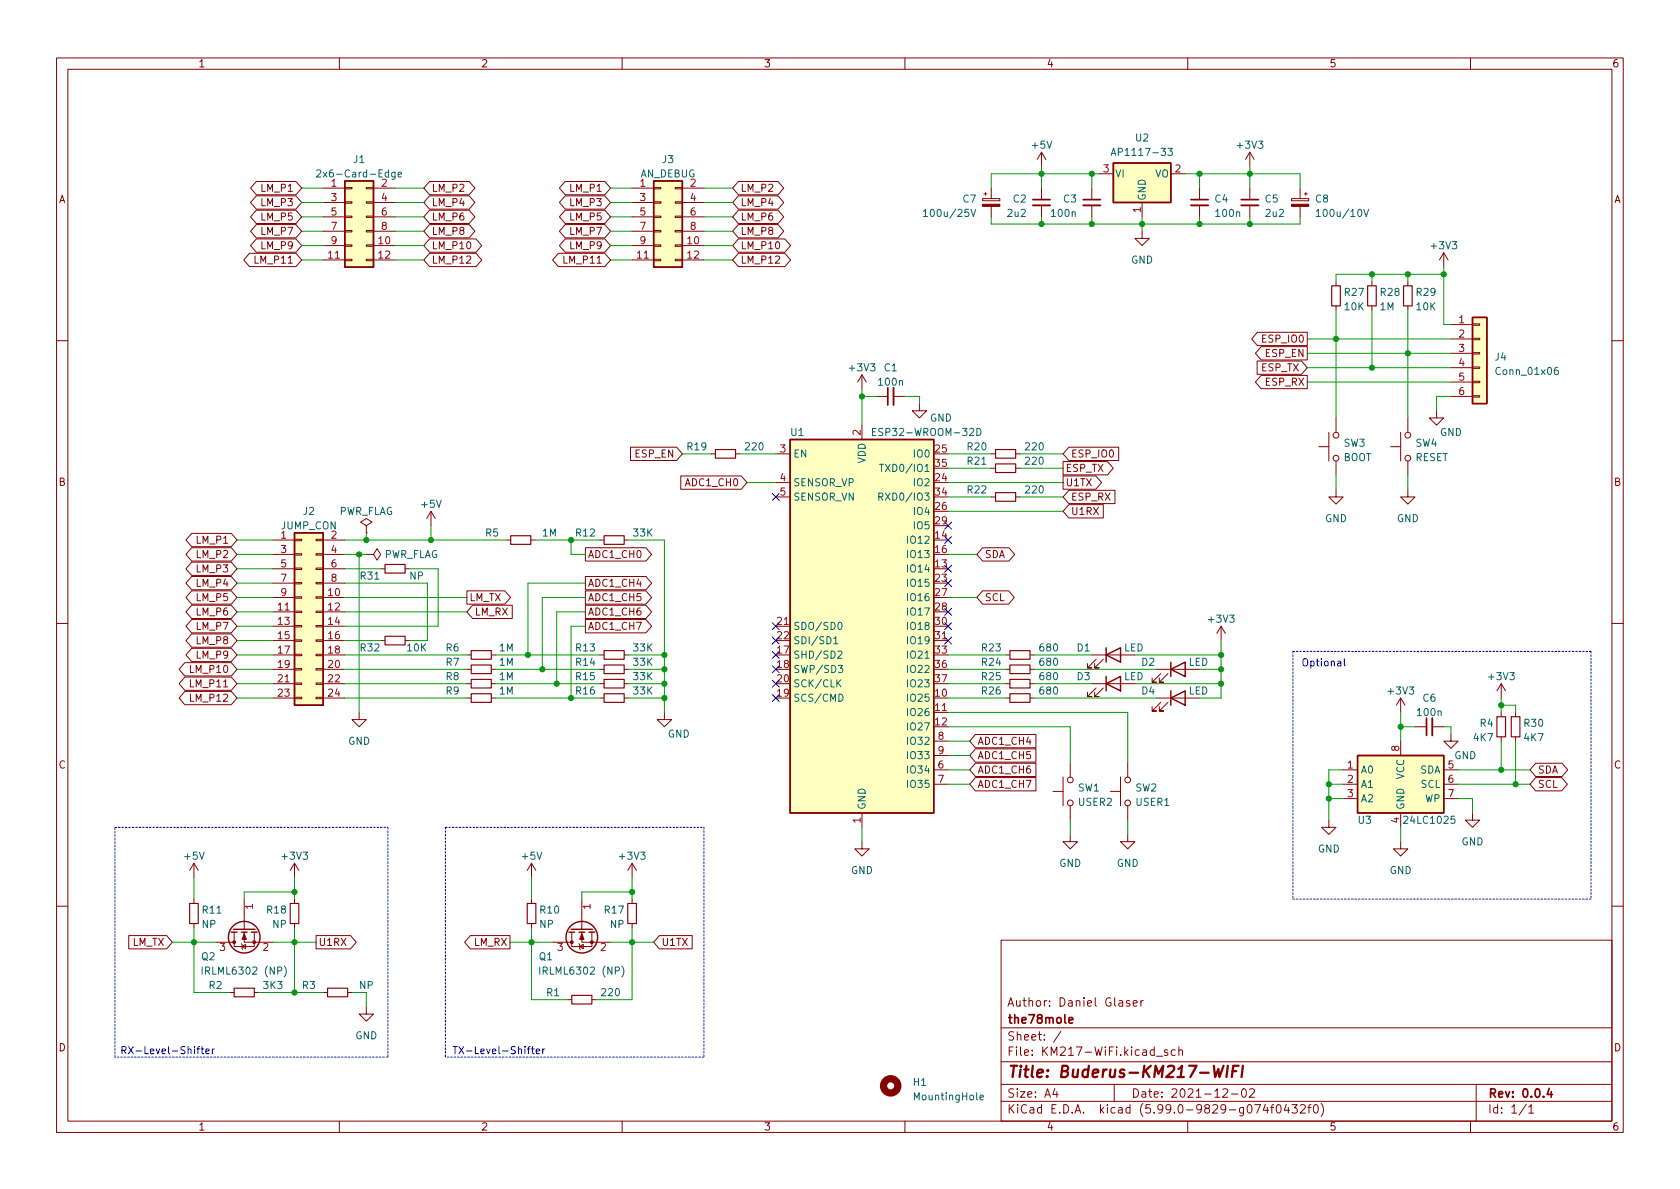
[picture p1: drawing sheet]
<svg xmlns="http://www.w3.org/2000/svg" width="297mm" height="210mm" viewBox="0 0 297 210" stroke-linecap="round" stroke-linejoin="round" font-family="sans-serif">
<defs><g id="words">
<text font-size="2.8" fill="#840000" x="178" y="190.6">Title: Buderus-KM217-WIFI</text>
<g font-size="2.1" fill="#840000">
<text x="178" y="178">Author: Daniel Glaser</text>
<text x="178" y="184">Sheet: /</text>
<text x="178" y="181">the78mole</text>
<text x="178" y="186.7">File: KM217-WiFi.kicad_sch</text>
<text x="178" y="196.9">KiCad E.D.A. kicad (5.99.0-9829-g074f0432f0)</text>
<text x="178" y="194.1">Size: A4</text>
<text x="200" y="194.1">Date: 2021-12-02</text>
<text x="263" y="194.1">Rev: 0.0.4</text>
<text x="263" y="196.9">Id: 1/1</text>
</g>
<g font-size="1.8" fill="#840000">
<text x="35" y="11.9">1</text>
<text x="85" y="11.9">2</text>
<text x="135" y="11.9">3</text>
<text x="185" y="11.9">4</text>
<text x="235" y="11.9">5</text>
<text x="285" y="11.9">6</text>
<text x="10.3" y="35.9">A</text>
<text x="46.3" y="33.9">LM_P1</text>
<text x="76.3" y="33.9">LM_P2</text>
<text x="100.9" y="33.9">LM_P1</text>
<text x="130.9" y="33.9">LM_P2</text>
<text x="285.3" y="35.9">A</text>
<text x="46.3" y="36.4">LM_P3</text>
<text x="46.3" y="39">LM_P5</text>
<text x="46.3" y="41.5">LM_P7</text>
<text x="76.3" y="41.5">LM_P8</text>
<text x="76.3" y="39">LM_P6</text>
<text x="76.3" y="36.4">LM_P4</text>
<text x="100.9" y="39">LM_P5</text>
<text x="100.9" y="41.5">LM_P7</text>
<text x="100.9" y="36.4">LM_P3</text>
<text x="130.9" y="41.5">LM_P8</text>
<text x="130.9" y="39">LM_P6</text>
<text x="130.9" y="36.4">LM_P4</text>
<text x="45.3" y="46.6">LM_P11</text>
<text x="46.3" y="44.1">LM_P9</text>
<text x="76.3" y="46.6">LM_P12</text>
<text x="76.3" y="44.1">LM_P10</text>
<text x="99.9" y="46.6">LM_P11</text>
<text x="100.9" y="44.1">LM_P9</text>
<text x="130.9" y="46.6">LM_P12</text>
<text x="130.9" y="44.1">LM_P10</text>
<text x="223" y="65.7">ESP_TX</text>
<text x="223.4" y="60.6">ESP_IO0</text>
<text x="223.8" y="63.1">ESP_EN</text>
<text x="223.8" y="68.2">ESP_RX</text>
<text x="112.3" y="80.9">ESP_EN</text>
<text x="188.3" y="83.4">ESP_TX</text>
<text x="189.3" y="80.9">ESP_IO0</text>
<text x="10.3" y="85.9">B</text>
<text x="121.4" y="86">ADC1_CH0</text>
<text x="188.3" y="86">U1TX</text>
<text x="189.3" y="88.5">ESP_RX</text>
<text x="285.3" y="85.9">B</text>
<text x="189.3" y="91.1">U1RX</text>
<text x="34.9" y="96.1">LM_P1</text>
<text x="34.9" y="98.7">LM_P2</text>
<text x="34.9" y="101.2">LM_P3</text>
<text x="103.9" y="98.7">ADC1_CH0</text>
<text x="174.1" y="98.7">SDA</text>
<text x="34.9" y="103.8">LM_P4</text>
<text x="34.9" y="106.3">LM_P5</text>
<text x="82.9" y="106.3">LM_TX</text>
<text x="103.9" y="106.3">ADC1_CH5</text>
<text x="103.9" y="103.8">ADC1_CH4</text>
<text x="174.1" y="106.3">SCL</text>
<text x="34.9" y="111.4">LM_P7</text>
<text x="34.9" y="113.9">LM_P8</text>
<text x="34.9" y="108.8">LM_P6</text>
<text x="83.9" y="108.8">LM_RX</text>
<text x="103.9" y="108.8">ADC1_CH6</text>
<text x="103.9" y="111.4">ADC1_CH7</text>
<text x="33.9" y="119">LM_P10</text>
<text x="34.9" y="116.5">LM_P9</text>
<text x="33.9" y="121.5">LM_P11</text>
<text x="33.9" y="124.1">LM_P12</text>
<text x="172.8" y="131.7">ADC1_CH4</text>
<text x="10.3" y="135.9">C</text>
<text x="172.8" y="136.8">ADC1_CH6</text>
<text x="172.8" y="134.2">ADC1_CH5</text>
<text x="271.8" y="136.8">SDA</text>
<text x="285.3" y="135.9">C</text>
<text x="172.8" y="139.3">ADC1_CH7</text>
<text x="271.8" y="139.3">SCL</text>
<text x="23.3" y="167.3">LM_TX</text>
<text x="56.3" y="167.3">U1RX</text>
<text x="83.8" y="167.3">LM_RX</text>
<text x="116.9" y="167.3">U1TX</text>
<text x="10.3" y="185.9">D</text>
<text x="285.3" y="185.9">D</text>
<text x="35" y="199.9">1</text>
<text x="85" y="199.9">2</text>
<text x="135" y="199.9">3</text>
<text x="185" y="199.9">4</text>
<text x="235" y="199.9">5</text>
<text x="285" y="199.9">6</text>
</g>
<g font-size="1.8" fill="#006464">
<text x="62.5" y="28.8">J1</text>
<text x="117.1" y="28.8">J3</text>
<text x="182.6" y="26.3">+5V</text>
<text x="197.5" y="27.6">AP1117-33</text>
<text x="200.8" y="25">U2</text>
<text x="218.9" y="26.3">+3V3</text>
<text x="57.3" y="31.4">2x6-Card-Edge</text>
<text x="113.1" y="31.4">AN_DEBUG</text>
<text x="170.3" y="35.8">C7</text>
<text x="179.2" y="35.8">C2</text>
<text x="188.1" y="35.8">C3</text>
<text x="197.1" y="31.4">VI</text>
<text x="202.6" y="35.6" transform="rotate(-90 202.6 35.6)">GND</text>
<text x="204.2" y="31.4">VO</text>
<text x="214.8" y="35.8">C4</text>
<text x="223.7" y="35.8">C5</text>
<text x="232.6" y="35.8">C8</text>
<text x="164" y="38.3">100u/25V</text>
<text x="178.2" y="38.3">2u2</text>
<text x="186" y="38.3">100n</text>
<text x="215.1" y="38.3">100n</text>
<text x="223.9" y="38.3">2u2</text>
<text x="233.5" y="38.3">100u/10V</text>
<text x="200" y="46.6">GND</text>
<text x="253.2" y="44.1">+3V3</text>
<text x="237.8" y="52.3">R27</text>
<text x="244.1" y="52.3">R28</text>
<text x="250.5" y="52.3">R29</text>
<text x="237.8" y="54.9">10K</text>
<text x="244" y="54.9">1M</text>
<text x="250.5" y="54.9">10K</text>
<text x="150.3" y="65.7">+3V3</text>
<text x="156.3" y="65.7">C1</text>
<text x="264.3" y="63.7">J4</text>
<text x="155.5" y="68.2">100n</text>
<text x="264.8" y="66.3">Conn_01x06</text>
<text x="139.8" y="77.1">U1</text>
<text x="155.3" y="77.1">ESP32-WROOM-32D</text>
<text x="164.4" y="74.5">GND</text>
<text x="254.6" y="77.1">GND</text>
<text x="121.6" y="79.6">R19</text>
<text x="131.9" y="79.6">220</text>
<text x="140.2" y="80.9">EN</text>
<text x="153" y="82" transform="rotate(-90 153 82)">VDD</text>
<text x="156.7" y="83.4">TXD0/IO1</text>
<text x="161.7" y="80.9">IO0</text>
<text x="171.1" y="79.6">R20</text>
<text x="171.1" y="82.2">R21</text>
<text x="181.4" y="79.6">220</text>
<text x="181.4" y="82.2">220</text>
<text x="237.5" y="81.5">BOOT</text>
<text x="237.6" y="79">SW3</text>
<text x="250.2" y="81.5">RESET</text>
<text x="250.3" y="79">SW4</text>
<text x="74.6" y="89.8">+5V</text>
<text x="140.2" y="86">SENSOR_VP</text>
<text x="140.2" y="88.5">SENSOR_VN</text>
<text x="156.5" y="88.5">RXD0/IO3</text>
<text x="161.7" y="86">IO2</text>
<text x="171.1" y="87.2">R22</text>
<text x="181.4" y="87.2">220</text>
<text x="49.7" y="93.6">JUMP_CON</text>
<text x="53.6" y="91.1">J2</text>
<text x="59.8" y="91.1">PWR_FLAG</text>
<text x="85.9" y="94.9">R5</text>
<text x="95.9" y="94.9">1M</text>
<text x="101.9" y="94.9">R12</text>
<text x="112" y="94.9">33K</text>
<text x="161.7" y="91.1">IO4</text>
<text x="161.7" y="93.6">IO5</text>
<text x="234.3" y="92.3">GND</text>
<text x="247" y="92.3">GND</text>
<text x="67.8" y="98.7">PWR_FLAG</text>
<text x="160.8" y="101.2">IO14</text>
<text x="160.8" y="96.1">IO12</text>
<text x="160.8" y="98.7">IO13</text>
<text x="63.8" y="102.5">R31</text>
<text x="72.4" y="102.5">NP</text>
<text x="160.8" y="103.8">IO15</text>
<text x="160.8" y="106.3">IO16</text>
<text x="140.2" y="111.4">SDO/SD0</text>
<text x="140.2" y="113.9">SDI/SD1</text>
<text x="160.8" y="108.8">IO17</text>
<text x="160.8" y="111.4">IO18</text>
<text x="160.8" y="113.9">IO19</text>
<text x="213.8" y="110.1">+3V3</text>
<text x="63.8" y="115.2">R32</text>
<text x="72" y="115.2">10K</text>
<text x="78.9" y="115.2">R6</text>
<text x="78.9" y="117.7">R7</text>
<text x="88.3" y="115.2">1M</text>
<text x="88.3" y="117.7">1M</text>
<text x="101.9" y="117.7">R14</text>
<text x="101.9" y="115.2">R13</text>
<text x="112" y="117.7">33K</text>
<text x="112" y="115.2">33K</text>
<text x="140.2" y="116.5">SHD/SD2</text>
<text x="140.2" y="119">SWP/SD3</text>
<text x="160.8" y="116.5">IO21</text>
<text x="160.8" y="119">IO22</text>
<text x="173.6" y="117.7">R24</text>
<text x="173.6" y="115.2">R23</text>
<text x="183.9" y="117.7">680</text>
<text x="183.9" y="115.2">680</text>
<text x="190.4" y="115.2">D1</text>
<text x="198.7" y="115.2">LED</text>
<text x="201.9" y="117.7">D2</text>
<text x="210.1" y="117.7">LED</text>
<text x="78.9" y="120.3">R8</text>
<text x="78.9" y="122.8">R9</text>
<text x="88.3" y="120.3">1M</text>
<text x="88.3" y="122.8">1M</text>
<text x="101.9" y="120.3">R15</text>
<text x="101.9" y="122.8">R16</text>
<text x="112" y="120.3">33K</text>
<text x="112" y="122.8">33K</text>
<text x="140.2" y="124.1">SCS/CMD</text>
<text x="140.2" y="121.5">SCK/CLK</text>
<text x="160.8" y="124.1">IO25</text>
<text x="160.8" y="121.5">IO23</text>
<text x="173.6" y="120.3">R25</text>
<text x="173.6" y="122.8">R26</text>
<text x="183.9" y="120.3">680</text>
<text x="183.9" y="122.8">680</text>
<text x="190.4" y="120.3">D3</text>
<text x="198.7" y="120.3">LED</text>
<text x="201.9" y="122.8">D4</text>
<text x="210.1" y="122.8">LED</text>
<text x="245.6" y="122.8">+3V3</text>
<text x="251.6" y="124.1">C6</text>
<text x="263.3" y="120.3">+3V3</text>
<text x="61.5" y="131.7">GND</text>
<text x="118" y="130.4">GND</text>
<text x="160.8" y="126.6">IO26</text>
<text x="160.8" y="129.2">IO27</text>
<text x="160.8" y="131.7">IO32</text>
<text x="250.7" y="126.6">100n</text>
<text x="260.6" y="131.1">4K7</text>
<text x="261.7" y="128.5">R4</text>
<text x="269.5" y="128.5">R30</text>
<text x="269.5" y="131.1">4K7</text>
<text x="160.8" y="136.8">IO34</text>
<text x="160.8" y="134.2">IO33</text>
<text x="240.5" y="136.8">A0</text>
<text x="248.3" y="137.8" transform="rotate(-90 248.3 137.8)">VCC</text>
<text x="251" y="136.8">SDA</text>
<text x="257.1" y="134.2">GND</text>
<text x="153" y="143.3" transform="rotate(-90 153 143.3)">GND</text>
<text x="160.8" y="139.3">IO35</text>
<text x="190.6" y="139.9">SW1</text>
<text x="190.7" y="142.5">USER2</text>
<text x="200.8" y="139.9">SW2</text>
<text x="200.9" y="142.5">USER1</text>
<text x="240.5" y="139.3">A1</text>
<text x="240.5" y="141.9">A2</text>
<text x="248.3" y="143.3" transform="rotate(-90 248.3 143.3)">GND</text>
<text x="251.2" y="139.3">SCL</text>
<text x="251.9" y="141.9">WP</text>
<text x="240.2" y="145.7">U3</text>
<text x="248.6" y="145.7">24LC1025</text>
<text x="258.4" y="149.5">GND</text>
<text x="32.7" y="152">+5V</text>
<text x="50" y="152">+3V3</text>
<text x="92.4" y="152">+5V</text>
<text x="109.7" y="152">+3V3</text>
<text x="150.4" y="154.6">GND</text>
<text x="187.3" y="153.3">GND</text>
<text x="197.4" y="153.3">GND</text>
<text x="233" y="150.7">GND</text>
<text x="245.7" y="154.6">GND</text>
<text x="35.9" y="161.5">R11</text>
<text x="47.3" y="161.5">R18</text>
<text x="95.6" y="161.5">R10</text>
<text x="106.9" y="161.5">R17</text>
<text x="35.7" y="164.1">NP</text>
<text x="48.2" y="164.1">NP</text>
<text x="95.4" y="164.1">NP</text>
<text x="107.9" y="164.1">NP</text>
<text x="35.7" y="169.8">Q2</text>
<text x="36.4" y="172.3">IRLML6302 (NP)</text>
<text x="95.3" y="169.8">Q1</text>
<text x="96.1" y="172.3">IRLML6302 (NP)</text>
<text x="37" y="174.9">R2</text>
<text x="46.6" y="174.9">3K3</text>
<text x="53.5" y="174.9">R3</text>
<text x="63.5" y="174.9">NP</text>
<text x="96.7" y="176.1">R1</text>
<text x="106.5" y="176.1">220</text>
<text x="62.8" y="183.8">GND</text>
<text x="161.5" y="192">H1</text>
<text x="161.9" y="194.6">MountingHole</text>
</g>
<g font-size="1.8" fill="#a90000">
<text x="58.6" y="33">1</text>
<text x="58.6" y="35.6">3</text>
<text x="67.5" y="33">2</text>
<text x="67.5" y="35.6">4</text>
<text x="113.2" y="33">1</text>
<text x="113.2" y="35.6">3</text>
<text x="122.1" y="33">2</text>
<text x="122.1" y="35.6">4</text>
<text x="195.1" y="30.5">3</text>
<text x="207.8" y="30.5">2</text>
<text x="58.6" y="38.1">5</text>
<text x="58.6" y="40.6">7</text>
<text x="67.5" y="38.1">6</text>
<text x="67.5" y="40.6">8</text>
<text x="113.2" y="38.1">5</text>
<text x="113.2" y="40.6">7</text>
<text x="122.1" y="38.1">6</text>
<text x="122.1" y="40.6">8</text>
<text x="201.7" y="37.6" transform="rotate(-90 201.7 37.6)">1</text>
<text x="58.1" y="45.7">11</text>
<text x="58.6" y="43.2">9</text>
<text x="67" y="43.2">10</text>
<text x="67" y="45.7">12</text>
<text x="112.7" y="45.7">11</text>
<text x="113.2" y="43.2">9</text>
<text x="121.6" y="43.2">10</text>
<text x="121.6" y="45.7">12</text>
<text x="258" y="57.1">1</text>
<text x="258" y="59.7">2</text>
<text x="258" y="62.2">3</text>
<text x="258" y="64.8">4</text>
<text x="258" y="67.3">5</text>
<text x="258" y="69.8">6</text>
<text x="152.1" y="76.9" transform="rotate(-90 152.1 76.9)">2</text>
<text x="137.9" y="80">3</text>
<text x="165.4" y="80">25</text>
<text x="165.4" y="82.5">35</text>
<text x="137.9" y="85.1">4</text>
<text x="137.9" y="87.6">5</text>
<text x="165.4" y="85.1">24</text>
<text x="165.4" y="87.6">34</text>
<text x="49.7" y="95.2">1</text>
<text x="58.6" y="95.2">2</text>
<text x="165.4" y="95.2">14</text>
<text x="165.4" y="90.2">26</text>
<text x="165.4" y="92.7">29</text>
<text x="49.7" y="97.8">3</text>
<text x="49.7" y="100.3">5</text>
<text x="58.6" y="97.8">4</text>
<text x="58.6" y="100.3">6</text>
<text x="165.4" y="100.3">13</text>
<text x="165.4" y="97.8">16</text>
<text x="49.2" y="107.9">11</text>
<text x="49.7" y="102.9">7</text>
<text x="49.7" y="105.4">9</text>
<text x="58.1" y="105.4">10</text>
<text x="58.1" y="107.9">12</text>
<text x="58.6" y="102.9">8</text>
<text x="165.4" y="102.9">23</text>
<text x="165.4" y="105.4">27</text>
<text x="165.4" y="107.9">28</text>
<text x="49.2" y="110.5">13</text>
<text x="49.2" y="113">15</text>
<text x="58.1" y="110.5">14</text>
<text x="58.1" y="113">16</text>
<text x="137.4" y="110.5">21</text>
<text x="137.4" y="113">22</text>
<text x="165.4" y="110.5">30</text>
<text x="165.4" y="113">31</text>
<text x="49.2" y="115.6">17</text>
<text x="49.2" y="118.1">19</text>
<text x="58.1" y="115.6">18</text>
<text x="58.1" y="118.1">20</text>
<text x="137.4" y="115.6">17</text>
<text x="137.4" y="118.1">18</text>
<text x="165.4" y="115.6">33</text>
<text x="165.4" y="118.1">36</text>
<text x="49.2" y="120.6">21</text>
<text x="49.2" y="123.2">23</text>
<text x="58.1" y="120.6">22</text>
<text x="58.1" y="123.2">24</text>
<text x="137.4" y="123.2">19</text>
<text x="137.4" y="120.6">20</text>
<text x="165.4" y="123.2">10</text>
<text x="165.4" y="125.7">11</text>
<text x="165.4" y="120.6">37</text>
<text x="165.4" y="128.3">12</text>
<text x="165.9" y="130.8">8</text>
<text x="165.9" y="135.9">6</text>
<text x="165.9" y="133.3">9</text>
<text x="238.3" y="135.9">1</text>
<text x="247.4" y="132.8" transform="rotate(-90 247.4 132.8)">8</text>
<text x="256" y="135.9">5</text>
<text x="165.9" y="138.4">7</text>
<text x="238.3" y="138.4">2</text>
<text x="238.3" y="141">3</text>
<text x="256" y="138.4">6</text>
<text x="256" y="141">7</text>
<text x="152.1" y="145.5" transform="rotate(-90 152.1 145.5)">1</text>
<text x="247.4" y="145.5" transform="rotate(-90 247.4 145.5)">4</text>
<text x="44.7" y="160.8" transform="rotate(-90 44.7 160.8)">1</text>
<text x="104.4" y="160.8" transform="rotate(-90 104.4 160.8)">1</text>
<text x="38.9" y="168.1">3</text>
<text x="46.5" y="168.1">2</text>
<text x="98.6" y="168.1">3</text>
<text x="106.2" y="168.1">2</text>
</g>
<g font-size="1.8" fill="#0000c2">
<text x="231" y="117.8">Optional</text>
<text x="24.3" y="186.4">RX-Level-Shifter</text>
<text x="83" y="186.4">TX-Level-Shifter</text>
</g>
</g></defs>
<g fill="none" stroke="#840000" stroke-width=".18">
<path d="M10 10.2h277v190.1h-277zM12 12.2h273v186.1h-273zM60 10.2v2M110 10.2v2M160 10.2v2M210 10.2v2M260 10.2v2M45.3 32.1h7l1 1.2-1 1.1h-7l-1-1.1zM45.3 34.6h7l1 1.2-1 1.2h-7l-1-1.2zM45.3 37.2h7l1 1.1-1 1.2h-7l-1-1.2zM45.3 39.7h7l1 1.2-1 1.2h-7l-1-1.2zM57.1 33.3h3.9"/>
<path d="M57.1 35.8h3.9M57.1 38.3h3.9M61 38.2h1.2v.3h-1.2zM61 35.7h1.2v.2h-1.2zM61 33.1h1.2v.3h-1.2zM64.8 38.2h1.2v.3h-1.2zM64.8 35.7h1.2v.2h-1.2zM64.8 33.1h1.2v.3h-1.2zM66 33.3h3.8M66 35.8h3.8M66 38.3h3.8M75.9 39.7h7.1l1 1.2-1 1.2h-7.1l-1-1.2z"/>
<path d="M75.9 37.2h7.1l1 1.1-1 1.2h-7.1l-1-1.2zM75.9 32.1h7.1l1 1.2-1 1.1h-7.1l-1-1.1zM75.9 34.6h7.1l1 1.2-1 1.2h-7.1l-1-1.2zM99.9 37.2h7l1 1.1-1 1.2h-7l-1-1.2zM99.9 39.7h7l1 1.2-1 1.2h-7l-1-1.2zM99.9 32.1h7l1 1.2-1 1.1h-7l-1-1.1zM99.9 34.6h7l1 1.2-1 1.2h-7l-1-1.2zM111.8 33.3h3.8M111.8 35.8h3.8M111.8 38.3h3.8M115.6 38.2h1.2v.3h-1.2zM115.6 35.7h1.2v.2h-1.2z"/>
<path d="M115.6 33.1h1.2v.3h-1.2zM119.4 38.2h1.2v.3h-1.2zM119.4 35.7h1.2v.2h-1.2zM119.4 33.1h1.2v.3h-1.2zM120.6 33.3h3.9M120.6 35.8h3.9M120.6 38.3h3.9M130.6 39.7h7l1 1.2-1 1.2h-7l-1.1-1.2zM130.6 37.2h7l1 1.1-1 1.2h-7l-1.1-1.2zM130.6 34.6h7l1 1.2-1 1.2h-7l-1.1-1.2zM130.6 32.1h7l1 1.2-1 1.1h-7l-1.1-1.1zM173.7 35.1h3.1v.4h-3.1z"/>
<path d="M174 34.3h.5M174.2 34v.5M175.3 33.3v1.8M175.3 36.5v1.8M184.1 26.9l-.7 1.3M184.1 26.9v2.6M184.1 33.3v2M184.1 36.3v2M184.1 26.9l.8 1.3M193 33.3v2M193 36.3v2M194.3 30.7h2.5"/>
<path d="M201.9 35.8v2.5M207 30.7h2.5M212.1 33.3v2M212.1 36.3v2M221 26.9l-.8 1.3M221 26.9v2.6M221 33.3v2M221 36.3v2M221 26.9l.7 1.3M228.3 35.1h3.1v.4h-3.1zM229.9 33.3v1.8M229.9 36.5v1.8"/>
<path d="M230.6 34.3h.5M230.9 34v.5M44.1 44.8h8.2l1 1.2-1 1.1h-8.2l-1-1.1zM45.3 42.3h7l1 1.1-1 1.2h-7l-1-1.2zM57.1 43.4h3.9M57.1 46h3.9M57.1 40.9h3.9M61 45.8h1.2v.3h-1.2zM61 43.3h1.2v.3h-1.2zM61 40.8h1.2v.2h-1.2zM64.8 45.8h1.2v.3h-1.2zM64.8 43.3h1.2v.3h-1.2z"/>
<path d="M64.8 40.8h1.2v.2h-1.2zM66 43.4h3.8M66 46h3.8M66 40.9h3.8M75.9 44.8h8.3l1 1.2-1 1.1h-8.3l-1-1.1zM75.9 42.3h8.3l1 1.1-1 1.2h-8.3l-1-1.2zM98.7 44.8h8.2l1 1.2-1 1.1h-8.2l-1-1.1zM99.9 42.3h7l1 1.1-1 1.2h-7l-1-1.2zM111.8 43.4h3.8M111.8 46h3.8M111.8 40.9h3.8M115.6 45.8h1.2v.3h-1.2z"/>
<path d="M115.6 43.3h1.2v.3h-1.2zM115.6 40.8h1.2v.2h-1.2zM119.4 45.8h1.2v.3h-1.2zM119.4 43.3h1.2v.3h-1.2zM119.4 40.8h1.2v.2h-1.2zM120.6 43.4h3.9M120.6 46h3.9M120.6 40.9h3.9M130.6 44.8h8.2l1 1.2-1 1.1h-8.2l-1.1-1.1zM130.6 42.3h8.2l1 1.1-1 1.2h-8.2l-1.1-1.2zM201.9 40.9v1.3h1.3l-1.3 1.2-1.2-1.2h1.2M222.3 58.8h8.8v2.3h-8.8l-1-1.2z"/>
<path d="M236.2 49.8v.7M236.2 54.1v.8M242.6 49.8v.7M242.6 54.1v.8M248.9 49.8v.7M248.9 54.1v.8M255.3 44.7l-.8 1.3M255.3 44.7v2.5M255.3 44.7l.7 1.3M256.5 57.4h3.8M256.5 59.9h3.8M260.3 59.8h1.3v.3h-1.3z"/>
<path d="M260.3 57.3h1.3v.2h-1.3zM10 60.2h2M111.5 79.1h8.1l1 1.2-1 1.1h-8.1zM152.4 66.3v2.5M152.4 75.2v2.5M152.4 66.3l-.8 1.3M152.4 66.3l.8 1.3M154.9 70.1h2.1M158 70.1h2M162.6 71.4v1.2h1.2l-1.2 1.3-1.3-1.3h1.3M189 79.1h8.8v2.3h-8.8l-1-1.1zM222.3 63.8h7.8l1 1.2-1 1.2h-7.8z"/>
<path d="M223 66.4h8.1v2.3h-8.1l-1-1.1zM223 61.3h8.1v2.4h-8.1l-1-1.2zM233.2 79h1.7M234.9 76.4v5.1M236.2 73.9v2.5M245.9 79h1.7M247.6 76.4v5.1M248.9 73.9v2.5M254 72.6v1.3h1.3l-1.3 1.3-1.3-1.3h1.3M256.5 70.1h3.8M256.5 62.5h3.8M256.5 65h3.8"/>
<path d="M256.5 67.6h3.8M260.3 70h1.3v.2h-1.3zM260.3 67.4h1.3v.3h-1.3zM260.3 64.9h1.3v.2h-1.3zM260.3 62.4h1.3v.2h-1.3zM285 60.2h2M33.9 94.3h7l1 1.2-1 1.2h-7l-1-1.2zM33.9 96.9h7l1 1.1-1 1.2h-7l-1-1.2zM33.9 99.4h7l1 1.2-1 1.2h-7l-1-1.2zM48.3 95.5h3.8M48.3 98h3.8M52.1 97.9h1.2v.3h-1.2z"/>
<path d="M52.1 95.4h1.2v.2h-1.2zM55.9 97.9h1.2v.3h-1.2zM55.9 95.4h1.2v.2h-1.2zM57.1 95.5h3.9M57.1 98h3.9M64.8 98h1.2l.7-1 .6 1-.6 1.1-.7-1.1M64.8 98h.1M64.8 93l1-.7-1-.6-1 .6 1 .7v1.2M64.8 94.2h.1M76.2 90.4l-.8 1.3M76.2 90.4v2.6M76.2 90.4l.8 1.3"/>
<path d="M89.5 95.5h.8M93.9 95.5h.7M103.5 96.9h10.7l1 1.1-1 1.2h-10.7zM106 95.5h.8M110.4 95.5h.7M120.4 84.2h10.7l1 1.1-1 1.2h-10.7zM125.7 80.3h.8M130 80.3h.8M137.2 80.3h2.5M137.2 87.9h2.5M137.2 85.3h2.5M173.7 96.9h4.7l1 1.1-1 1.2h-4.7l-1-1.2z"/>
<path d="M175.3 80.3h.7M175.3 87.9h.7M175.3 82.8h.7M179.6 80.3h.7M179.6 87.9h.7M179.6 82.8h.7M188 81.6h7.8l1 1.2-1 1.2h-7.8zM188 84.2h5.8l1 1.1-1 1.2h-5.8zM189 89.2h6.1v2.4h-6.1l-1-1.2zM189 86.7h8.1v2.4h-8.1l-1-1.2zM236.2 86.6v1.3h1.3l-1.3 1.2-1.3-1.2h1.3M236.2 81.5v2.6"/>
<path d="M248.9 86.6v1.3h1.3l-1.3 1.2-1.3-1.2h1.3M248.9 81.5v2.6M10 110.2h2M32.7 117.2h8.2l1 1.2-1 1.1h-8.2l-1-1.1zM32.7 119.7h8.2l1 1.2-1 1.2h-8.2l-1-1.2zM33.9 109.6h7l1 1.1-1 1.2h-7l-1-1.2zM33.9 101.9h7l1 1.2-1 1.2h-7l-1-1.2zM33.9 104.5h7l1 1.2-1 1.1h-7l-1-1.1zM33.9 112.1h7l1 1.2-1 1.2h-7l-1-1.2zM33.9 114.6h7l1 1.2-1 1.2h-7l-1-1.2zM33.9 107h7l1 1.2-1 1.2h-7l-1-1.2zM48.3 113.3h3.8"/>
<path d="M48.3 115.8h3.8M48.3 118.4h3.8M48.3 105.7h3.8M48.3 108.2h3.8M48.3 110.7h3.8M48.3 100.6h3.8M48.3 103.1h3.8M52.1 118.2h1.2v.3h-1.2zM52.1 115.7h1.2v.2h-1.2zM52.1 113.2h1.2v.2h-1.2zM52.1 110.6h1.2v.3h-1.2zM52.1 108.1h1.2v.2h-1.2z"/>
<path d="M52.1 105.5h1.2v.3h-1.2zM52.1 103h1.2v.2h-1.2zM52.1 100.5h1.2v.2h-1.2zM55.9 118.2h1.2v.3h-1.2zM55.9 115.7h1.2v.2h-1.2zM55.9 113.2h1.2v.2h-1.2zM55.9 110.6h1.2v.3h-1.2zM55.9 108.1h1.2v.2h-1.2zM55.9 105.5h1.2v.3h-1.2zM55.9 103h1.2v.2h-1.2zM55.9 100.5h1.2v.2h-1.2zM57.1 113.3h3.9"/>
<path d="M57.1 115.8h3.9M57.1 118.4h3.9M57.1 105.7h3.9M57.1 108.2h3.9M57.1 110.7h3.9M57.1 100.6h3.9M57.1 103.1h3.9M67.3 113.3h.8M67.3 100.6h.8M71.6 113.3h.8M71.6 100.6h.8M82.5 104.5h6.8l1 1.2-1 1.1h-6.8z"/>
<path d="M82.5 115.8h.8M82.5 118.4h.8M83.6 107h7v2.4h-7l-1.1-1.2zM86.9 115.8h.7M86.9 118.4h.7M103.5 104.5h10.7l1 1.2-1 1.1h-10.7zM103.5 107h10.7l1 1.2-1 1.2h-10.7zM103.5 109.6h10.7l1 1.1-1 1.2h-10.7zM103.5 101.9h10.7l1 1.2-1 1.2h-10.7zM106 115.8h.8M106 118.4h.8M110.4 115.8h.7"/>
<path d="M110.4 118.4h.7M137.2 110.7h2.5M165.1 113.3h2.5M173.7 104.5h4.6l1 1.2-1 1.1h-4.6l-1-1.1zM177.8 115.8h.8M177.8 118.4h.8M182.1 115.8h.8M182.1 118.4h.8M193 115.8h7.7M193.8 116.6l-1.5 1.5h.7h-.7v-.8M195.1 116.6l-1.6 1.5h.8h-.8v-.8M204.5 118.4h7.6"/>
<path d="M205.2 119.1l-1.5 1.5h.8h-.8v-.7M206.5 119.1l-1.5 1.5h.7h-.7v-.7M215.9 110.7l-.8 1.3M215.9 110.7v2.6M215.9 110.7l.8 1.3M285 110.2h2M32.7 122.3h8.2l1 1.1-1 1.2h-8.2l-1-1.2zM48.3 120.9h3.8M48.3 123.4h3.8M52.1 123.3h1.2v.3h-1.2zM52.1 120.8h1.2v.2h-1.2zM55.9 123.3h1.2v.3h-1.2z"/>
<path d="M55.9 120.8h1.2v.2h-1.2zM57.1 120.9h3.9M57.1 123.4h3.9M63.5 126v1.2h1.3l-1.3 1.3-1.3-1.3h1.3M82.5 120.9h.8M82.5 123.4h.8M86.9 120.9h.7M86.9 123.4h.7M106 120.9h.8M106 123.4h.8M110.4 120.9h.7M110.4 123.4h.7"/>
<path d="M117.5 126v1.2h1.2l-1.2 1.3-1.3-1.3h1.3M165.1 126h2.5M165.1 136.1h2.5M165.1 138.7h2.5M165.1 131.1h2.5M165.1 133.6h2.5M172.5 137.5h10.7v2.4h-10.7l-1.1-1.2zM172.5 135h10.7v2.3h-10.7l-1.1-1.2zM172.5 132.4h10.7v2.4h-10.7l-1.1-1.2zM172.5 129.9h10.7v2.3h-10.7l-1.1-1.1zM177.8 120.9h.8M177.8 123.4h.8"/>
<path d="M182.1 120.9h.8M182.1 123.4h.8M186.2 139.9h1.8M188 137.4v5.1M189.2 134.9v2.5M193 120.9h7.7M193.8 121.7l-1.5 1.5h.7h-.7v-.8M195.1 121.7l-1.6 1.5h.8h-.8v-.8M196.3 139.9h1.8M198.1 137.4v5.1M199.4 134.9v2.5M204.5 123.4h7.6"/>
<path d="M205.2 124.2l-1.5 1.5h.8h-.8v-.7M206.5 124.2l-1.5 1.5h.7h-.7v-.7M237.5 136.1h2.5M237.5 138.7h2.5M247.6 123.4v2.6M247.6 131.1v2.5M247.6 123.4l-.7 1.3M247.6 123.4l.8 1.3M250.2 128.5h2M253.2 128.5h2.1M255.3 136.1h2.5M255.3 138.7h2.5"/>
<path d="M256.5 129.8v1.3h1.3l-1.3 1.2-1.2-1.2h1.2M265.4 120.9l-.7 1.3M265.4 120.9v2.5M265.4 126v.7M265.4 130.3v.8M265.4 120.9l.8 1.3M268 126v.7M268 130.3v.8M271.5 137.5h4.6l1 1.2-1 1.2h-4.6l-1-1.2zM271.5 135h4.7l1 1.1-1 1.2h-4.7l-1-1.2zM34.3 152.6v2.6M34.3 159v.8"/>
<path d="M34.3 152.6l-.8 1.3M34.3 152.6l.8 1.3M43.2 159v5.3M52.1 152.6l-.8 1.3M52.1 152.6v2.6M52.1 159v.8M52.1 152.6l.7 1.3M94 152.6v2.6M94 159v.8M94 152.6l-.8 1.3M94 152.6l.7 1.3M102.9 159v5.3"/>
<path d="M111.8 152.6l-.8 1.3M111.8 152.6v2.6M111.8 159v.8M111.8 152.6l.7 1.3M152.4 148.8v1.3h1.3l-1.3 1.3-1.3-1.3h1.3M152.4 143.8v2.5M189.2 147.6v1.2h1.3l-1.3 1.3-1.2-1.3h1.2M189.2 142.5v2.5M199.4 147.6v1.2h1.3l-1.3 1.3-1.3-1.3h1.3M199.4 142.5v2.5M234.9 145v1.3h1.3l-1.3 1.3-1.2-1.3h1.2M237.5 141.2h2.5"/>
<path d="M247.6 148.8v1.3h1.3l-1.3 1.3-1.2-1.3h1.2M247.6 143.8v2.5M255.3 141.2h2.5M260.3 143.8v1.2h1.3l-1.3 1.3-1.2-1.3h1.2M10 160.2h2M22.8 165.4h6.7l1 1.2-1 1.2h-6.7zM34.3 163.3v.8M38.1 166.6h3.3M40.6 175.5h.8M41.4 164.8v2.6h3.6v-2.6M42.7 166.9l.1 .1v.8l.1 .1M42.8 167.4l.6-.4v.8z"/>
<path d="M43.2 164.8v1.8h5.1M45 175.5h.7M52.1 163.3v.8M55.9 165.4h6.1l1 1.2-1 1.2h-6.1zM57.1 175.5h.8M61.5 175.5h.7M64.8 178v1.3h1.2l-1.2 1.3-1.3-1.3h1.3M83.2 165.4h7v2.4h-7l-1.1-1.2zM94 163.3v.8M97.8 166.6h3.3M100.3 176.8h.8M101.1 164.8v2.6h3.5v-2.6"/>
<path d="M102.4 166.9l.1 .1v.8l.1 .1M102.5 167.4l.6-.4v.8zM102.9 164.8v1.8h5M104.6 176.8h.8M111.8 163.3v.8M116.6 165.4h5.8v2.4h-5.8l-1-1.2zM177 166.3h108v32h-108zM199.7 177l-.3-.1-.3 .2 .1 .3 .5 .1v.4h-.6M200.4 177.4l.7-.1-.1-.3-.4-.1-.2 .2v.8h.6M201.7 176.9v1M202.1 176.9l-.2 .1-.2 .2M285 160.2h2"/>
<path d="M60 198.3v2M110 198.3v2M160 198.3v2M177 194.8h108M177 191.8h108M177 187.8h108M177 181.8h108M186.5 192.5l-.4 1h1M186.9 193v1M187.6 182.4l-1.3 1.9M197 191.8v3M204.4 186.8h1.2"/>
<path d="M206.4 185.7l-.3-.1-.2 .2v.3l.5 .1v.4h-.5M207.8 185.7l-.4-.1-.3 .3v.4l.1 .3h.6M208.4 185.8l.2-.2 .4 .1 .1 .9M208.4 185.1v1.5M210 198.3v2M216.2 192.7l.6-.2 .2 .2 .1 .3-1 1h1M217.7 193.5h1.2M219.7 192.6l.2-.1a.81 .81 0 0 1 .5 .7 .81 .81 0 0 1-.3 .8h-.1a.81 .81 0 0 1-.6-.6 .81 .81 0 0 1 .3-.8zM220.9 192.7l.6-.2 .2 .2 .1 .3-.9 1h.9M221.9 195.3h1l-.7 1.5M223.7 195.3l-.3 1h.9M224.1 195.8v1"/>
<path d="M224.6 195.8h.6M225.2 195.3l-.3 .2v1.3M225.8 195.5l.2-.2a.81 .81 0 0 1 .6 .7 .81 .81 0 0 1-.3 .8h-.2a.81 .81 0 0 1-.3-1.3zM227.4 195.3l-.3 1h.9M227.8 195.8v1M228.4 195.3h1l-.5 .6 .4 .1v.7l-.2 .1h-.5l-.2-.1M229.9 195.5l.6-.2 .2 .2 .1 .3-.9 1h.9M231.2 195.8h.6M231.8 195.3l-.4 .2v1.3M232.4 195.4l.2-.1a.81 .81 0 0 1 .6 .7 .81 .81 0 0 1-.3 .8h-.2a.81 .81 0 0 1-.6-.6 .81 .81 0 0 1 .3-.8zM233.6 195.1a1.72 1.72 0 0 1 0 2.3M260 198.3v2"/>
<path d="M261 191.8v6.5M269.9 195.3l-1.3 1.9M270.3 195.8l.4-.5v1.5M270.3 196.8h.9"/>
<circle cx="236.2" cy="77" r=".51"/>
<circle cx="248.9" cy="77" r=".51"/>
<circle cx="236.2" cy="81" r=".51"/>
<circle cx="248.9" cy="81" r=".51"/>
<circle cx="189.2" cy="137.9" r=".51"/>
<circle cx="199.4" cy="137.9" r=".51"/>
<circle cx="189.2" cy="142" r=".51"/>
<circle cx="199.4" cy="142" r=".51"/>
</g>
<path d="M182.6 35.3h3.1M191.5 35.3h3.1M210.6 35.3h3M219.5 35.3h3M157 68.6v3M252.2 127v3M189 180.4l.7-.1-.1-.3-.4-.1-.2 .2 .1 .8h.5M273.9 192.5l-.3 1h.9M274.3 193v1" fill="none" stroke="#840000" stroke-width=".3"/>
<path d="M214.6 188.5l.2 2 .6-1.5 .2 1.5 .7-2M217.1 188.5l-.3 2M217.9 189.4h.7M219 188.5h-1l-.2 2M219.8 188.5l-.3 2" fill="none" stroke="#840000" stroke-width=".4"/>
<g fill="none" stroke="#840000" stroke-width=".2">
<path d="M235.5 50.5h1.5v3.6h-1.5zM241.8 50.5h1.5v3.6h-1.5zM248.2 50.5h1.5v3.6h-1.5zM126.5 79.5h3.5v1.5h-3.5zM176 79.5h3.6v1.5h-3.6zM68.1 99.8h3.5v1.5h-3.5zM90.3 94.7h3.6v1.6h-3.6zM106.8 94.7h3.6v1.6h-3.6zM176 87.1h3.6v1.5h-3.6zM176 82h3.6v1.6h-3.6zM68.1 112.5h3.5v1.5h-3.5zM83.3 115.1h3.6v1.5h-3.6z"/>
<path d="M83.3 117.6h3.6v1.5h-3.6zM106.8 117.6h3.6v1.5h-3.6zM106.8 115.1h3.6v1.5h-3.6zM178.6 117.6h3.5v1.5h-3.5zM178.6 115.1h3.5v1.5h-3.5zM83.3 120.1h3.6v1.6h-3.6zM83.3 122.7h3.6v1.5h-3.6zM106.8 120.1h3.6v1.6h-3.6zM106.8 122.7h3.6v1.5h-3.6zM178.6 120.1h3.5v1.6h-3.5zM178.6 122.7h3.5v1.5h-3.5zM264.7 126.7h1.5v3.6h-1.5z"/>
<path d="M267.2 126.7h1.5v3.6h-1.5zM33.5 159.8h1.6v3.5h-1.6zM51.3 159.8h1.5v3.5h-1.5zM93.2 159.8h1.5v3.5h-1.5zM111 159.8h1.5v3.5h-1.5zM41.4 174.7h3.6v1.6h-3.6zM57.9 174.7h3.6v1.6h-3.6zM101.1 176h3.5v1.5h-3.5z"/>
</g>
<g fill="#ffffc2" stroke="#ffffc2" stroke-width=".18">
<path d="M115.6 32h5v15.2h-5z"/>
<path d="M52.1 94.2h5v30.5h-5z"/>
<path d="M196.8 28.8h10.2v7h-10.2z"/>
<path d="M61 32h5v15.2h-5z"/>
<path d="M139.7 77.7h25.4v66.1h-25.4z"/>
<path d="M240 133.6h15.3v10.2h-15.3z"/>
<path d="M260.3 56.1h2.6v15.3h-2.6z"/>
</g>
<g fill="none" stroke="#840000" stroke-width=".25">
<path d="M61 32h5v15.2h-5zM115.6 32h5v15.2h-5zM196.8 28.8h10.2v7h-10.2zM260.3 56.1h2.6v15.3h-2.6zM139.7 77.7h25.4v66.1h-25.4zM52.1 94.2h5v30.5h-5zM195.6 115.8l2.5-1.3v2.6zM195.6 114.5v2.6M195.6 119.6v2.6M207 118.4l2.5-1.3v2.5zM207 117.1v2.5M195.6 120.9l2.5-1.3v2.6z"/>
<path d="M207 123.4l2.5-1.2v2.5zM207 122.2v2.5M240 133.6h15.3v10.2h-15.3zM40.9 164.8h1M41.3 164.3h3.8M42.7 164.8h1M44.4 164.8h1.1M100.6 164.8h1M101 164.3h3.8M102.4 164.8h1M104.1 164.8h1.1"/>
<circle cx="43.2" cy="165.7" r="2.79"/>
<circle cx="102.9" cy="165.7" r="2.79"/>
</g>
<path d="M182.6 36.3h3.1M191.5 36.3h3.1M210.6 36.3h3M219.5 36.3h3M158 68.6v3M253.2 127v3" fill="none" stroke="#840000" stroke-width=".33"/>
<g fill="none" stroke="#006464" stroke-width=".18">
<path d="M56 30.2l.5-.2 .2 .4-.8 .9h.8M69.8 30.5v1l-.2 .2h-.3M69.8 30.5h-.3l-.3 .2 .2 .5h.4M70.4 30.9l.6-.1-.1-.3h-.3l-.2 .1 .1 .6h.4M163.3 37.4l.3-.4v1.3M163.3 38.3h.7M171.7 37l.4 1.3 .4-1.3M196.5 27.5l.4-1.3 .4 1.3M196.6 27.1h.6M206.5 26.2h.8l-.4 .5 .3 .1v.6l-.2 .1-.5-.1M232.7 37.4l.4-.4v1.3M232.7 38.3h.8"/>
<path d="M241.1 37l.5 1.3 .4-1.3M154.3 76.4h.4M154.9 75.8h-.6v1.2h.6M172.7 75.8a.64 .64 0 0 1 .8 .6 .64 .64 0 0 1-.8 .6zM275.4 65h-.3a.86 .86 0 0 0 0 1.2l.4-.1v-.4l-.2-.3h-.2l-.3 .3M155.4 87.8h.6l.1-.2-.1-.3-.6-.1v1.3M155.5 82.1h.7M155.7 87.8l.4 .7M155.9 82.1v1.3M147.4 112.9l.4-.3v1.3M147.4 113.9h.7M148.1 115.2l.5-.1 .3 .4-.8 .9h.8"/>
<path d="M148.2 117.7h.8l-.4 .4 .3 .2v.5l-.1 .1-.6-.1M148.3 110.2l.1-.2a.68 .68 0 0 1 .5 .7 .68 .68 0 0 1-.5 .6l-.1-.1-.2-.4zM148.1 120.7l.6 .8M148.3 122.7a.64 .64 0 0 1 .8 .7 .64 .64 0 0 1-.8 .6zM148.7 120.2l-.7 .7M35.7 171v1.3M50.3 170.8a1.46 1.46 0 0 1 0 2M95.4 171v1.3M109.9 170.8a1.46 1.46 0 0 1 0 2M173.3 194.1l.6-.1-.1-.3h-.3l-.2 .1v.6h.5"/>
</g>
<g fill="#840000" stroke="#840000" stroke-width=".18">
<path d="M228.3 36.1h3.1v.4h-3.1z"/>
<path d="M102.9 165.1l.4 1h-.8z"/>
<path d="M173.7 36.1h3.1v.4h-3.1z"/>
<path d="M43.2 165.1l.4 1h-.8z"/>
<circle cx="104.6" cy="166.6" r=".25"/>
<circle cx="101.1" cy="166.6" r=".25"/>
<circle cx="45" cy="166.6" r=".25"/>
<circle cx="41.4" cy="166.6" r=".25"/>
</g>
<circle cx="157.5" cy="192" r="1.27" fill="none" stroke="#840000" stroke-width="1.3"/>
<path d="M230.5 116.5h.2a.43 .43 0 0 1 .5 .4v.4a.42 .42 0 0 1-.4 .5 .42 .42 0 0 1-.4-.5v-.4zM21.6 185.7h.6l.1-.2-.1-.3-.6-.1v1.2M21.9 185.7l.4 .6M22.7 185.1l.9 1.2M23.6 185.1l-.9 1.2M80.1 185.1h.7M80.5 185.1v1.2M81.1 185.1l.9 1.2M82 185.1l-.9 1.2" fill="none" stroke="#0000c2" stroke-width=".18"/>
<path d="M228.6 115.2h52.7M228.6 115.2v43.8M281.3 115.2v43.8M20.3 146.3h48.3M68.6 146.3v40.6M78.7 146.3h45.8M78.7 146.3v40.6M124.5 146.3v40.6M281.3 159h-52.7M20.3 186.9v-40.6M68.6 186.9h-48.3M124.5 186.9h-45.8" fill="none" stroke="#0000c2" stroke-width=".18" stroke-dasharray=".3 .3"/>
<g fill="none" stroke="#009600" stroke-width=".18">
<path d="M53.3 38.3h3.8M53.3 33.3h3.8M53.3 35.8h3.8M69.8 38.3h5.1M69.8 33.3h5.1M69.8 35.8h5.1M107.9 38.3h3.9M107.9 33.3h3.9M107.9 35.8h3.9M124.5 38.3h5M124.5 33.3h5M124.5 35.8h5"/>
<path d="M175.3 38.3v1.3h54.6v-1.3M184.1 29.5v3.8M184.1 38.3v1.3M193 30.7v2.6M193 38.3v1.3M194.3 30.7h-19v2.6M201.9 38.3v2.6M209.5 30.7h20.4v2.6M212.1 30.7v2.6M212.1 38.3v1.3M221 29.5v3.8M221 38.3v1.3"/>
<path d="M53.3 40.9h3.8M53.3 43.4h3.8M53.3 46h3.8M69.8 40.9h5.1M69.8 43.4h5.1M69.8 46h5.1M107.9 40.9h3.9M107.9 43.4h3.9M107.9 46h3.9M124.5 40.9h5M124.5 43.4h5M124.5 46h5"/>
<path d="M231.1 59.9h25.4M236.2 54.9v19M242.6 48.5v1.3M242.6 54.9v10.1M248.9 48.5v1.3M248.9 54.9v19M255.3 48.5h-19.1v1.3M255.3 47.2v10.2h1.2M152.4 70.1h2.5M152.4 68.8v6.4M160 70.1h2.6v1.3M231.1 65h25.4"/>
<path d="M231.1 62.5h25.4M231.1 67.6h25.4M256.5 70.1h-2.5v2.5M41.9 95.5h6.4M41.9 98h6.4M61 95.5h28.5M61 98h3.8M63.5 98v28M64.8 94.2v1.3M76.2 93v2.5M94.6 95.5h11.4M101 95.5v2.5h2.5"/>
<path d="M111.1 95.5h6.4v30.5M120.6 80.3h5.1M130.8 80.3h6.4M132.1 85.3h5.1M167.6 82.8h7.7M167.6 87.9h7.7M167.6 80.3h7.7M167.6 98h5.1M167.6 90.4h20.4M167.6 85.3h20.4M180.3 82.8h7.7M180.3 87.9h7.7"/>
<path d="M180.3 80.3h7.7M236.2 84.1v2.5M248.9 84.1v2.5M41.9 118.4h6.4M41.9 115.8h6.4M41.9 100.6h6.4M41.9 105.7h6.4M41.9 113.3h6.4M41.9 110.7h6.4M41.9 108.2h6.4M41.9 103.1h6.4M61 118.4h21.5"/>
<path d="M61 115.8h21.5M61 100.6h6.3M61 105.7h21.5M61 113.3h6.3M61 103.1h14.6v10.2h-3.2M61 108.2h21.5M72.4 100.6h5.1v10.1h-16.5M87.6 118.4h18.4M87.6 115.8h18.4M103.5 105.7h-7.6v12.7M103.5 110.7h-2.5v12.7M103.5 108.2h-5.1v12.7"/>
<path d="M103.5 103.1h-10.2v12.7M111.1 118.4h6.4M111.1 115.8h6.4M167.6 118.4h10.2M167.6 115.8h10.2M167.6 105.7h5.1M182.9 118.4h21.6M182.9 115.8h10.1M200.7 115.8h15.2M212.1 118.4h3.8M215.9 113.3v10.1h-3.8M41.9 123.4h6.4"/>
<path d="M41.9 120.9h6.4M61 123.4h21.5M61 120.9h21.5M87.6 123.4h18.4M87.6 120.9h18.4M111.1 123.4h6.4M111.1 120.9h6.4M167.6 138.7h3.8M167.6 136.1h3.8M167.6 126h31.8v8.9M167.6 128.5h21.6v6.4M167.6 133.6h3.8"/>
<path d="M167.6 131.1h3.8M167.6 123.4h10.2M167.6 120.9h10.2M182.9 123.4h21.6M182.9 120.9h10.1M200.7 120.9h15.2M234.9 138.7h2.6M237.5 136.1h-2.6v8.9M247.6 128.5h2.6M247.6 126v5.1M255.3 128.5h1.2v1.3M257.8 138.7h12.7"/>
<path d="M257.8 136.1h12.7M265.4 123.4v2.6M265.4 131.1v5M265.4 124.7h2.6v1.3M268 131.1v7.6M34.3 155.2v3.8M52.1 155.2v3.8M52.1 157.7h-8.9v1.3M94 155.2v3.8M111.8 157.7h-8.9v1.3M111.8 155.2v3.8M152.4 146.3v2.5"/>
<path d="M189.2 145v2.6M199.4 145v2.6M234.9 141.2h2.6M247.6 146.3v2.5M257.8 141.2h2.5v2.6M30.5 166.6h7.6M34.3 164.1v11.4h6.3M45.7 175.5h11.4M48.3 166.6h7.6M52.1 164.1v11.4M62.2 175.5h2.6v2.5M90.2 166.6h7.6"/>
<path d="M94 164.1v12.7h6.3M107.9 166.6h7.7M111.8 164.1v12.7h-6.4"/>
</g>
<g fill="none" stroke="#000084" stroke-width=".18">
<path d="M136.6 87.3l1.2 1.2M137.8 87.3l-1.2 1.2M167 92.3l1.2 1.3M167 100l1.2 1.2M167 94.9l1.2 1.2M168.2 92.3l-1.2 1.3M168.2 100l-1.2 1.2M168.2 94.9l-1.2 1.2M136.6 117.7l1.2 1.3M136.6 115.2l1.2 1.2M136.6 112.7l1.2 1.2M136.6 110.1l1.2 1.2"/>
<path d="M137.8 117.7l-1.2 1.3M137.8 115.2l-1.2 1.2M137.8 112.7l-1.2 1.2M137.8 110.1l-1.2 1.2M167 110.1l1.2 1.2M167 107.6l1.2 1.2M167 102.5l1.2 1.2M167 112.7l1.2 1.2M168.2 110.1l-1.2 1.2M168.2 107.6l-1.2 1.2M168.2 102.5l-1.2 1.2M168.2 112.7l-1.2 1.2"/>
<path d="M136.6 120.3l1.2 1.2M136.6 122.8l1.2 1.2M137.8 120.3l-1.2 1.2M137.8 122.8l-1.2 1.2"/>
</g>
<g fill="#009600" stroke="#009600" stroke-width=".18">
<circle cx="101" cy="123.4" r=".46"/>
<circle cx="117.5" cy="123.4" r=".46"/>
<circle cx="117.5" cy="115.8" r=".46"/>
<circle cx="117.5" cy="118.4" r=".46"/>
<circle cx="117.5" cy="120.9" r=".46"/>
<circle cx="93.3" cy="115.8" r=".46"/>
<circle cx="95.9" cy="118.4" r=".46"/>
<circle cx="98.4" cy="120.9" r=".46"/>
<circle cx="52.1" cy="175.5" r=".46"/>
<circle cx="34.3" cy="166.6" r=".46"/>
<circle cx="52.1" cy="157.7" r=".46"/>
<circle cx="63.5" cy="98" r=".46"/>
<circle cx="64.8" cy="95.5" r=".46"/>
<circle cx="76.2" cy="95.5" r=".46"/>
<circle cx="101" cy="95.5" r=".46"/>
<circle cx="152.4" cy="70.1" r=".46"/>
<circle cx="52.1" cy="166.6" r=".46"/>
<circle cx="94" cy="166.6" r=".46"/>
<circle cx="111.8" cy="166.6" r=".46"/>
<circle cx="111.8" cy="157.7" r=".46"/>
<circle cx="215.9" cy="120.9" r=".46"/>
<circle cx="215.9" cy="115.8" r=".46"/>
<circle cx="215.9" cy="118.4" r=".46"/>
<circle cx="234.9" cy="141.2" r=".46"/>
<circle cx="247.6" cy="128.5" r=".46"/>
<circle cx="265.4" cy="124.7" r=".46"/>
<circle cx="234.9" cy="138.7" r=".46"/>
<circle cx="184.1" cy="39.6" r=".46"/>
<circle cx="193" cy="39.6" r=".46"/>
<circle cx="193" cy="30.7" r=".46"/>
<circle cx="184.1" cy="30.7" r=".46"/>
<circle cx="212.1" cy="30.7" r=".46"/>
<circle cx="221" cy="30.7" r=".46"/>
<circle cx="221" cy="39.6" r=".46"/>
<circle cx="201.9" cy="39.6" r=".46"/>
<circle cx="212.1" cy="39.6" r=".46"/>
<circle cx="248.9" cy="48.5" r=".46"/>
<circle cx="242.6" cy="48.5" r=".46"/>
<circle cx="236.2" cy="59.9" r=".46"/>
<circle cx="255.3" cy="48.5" r=".46"/>
<circle cx="265.4" cy="136.1" r=".46"/>
<circle cx="268" cy="138.7" r=".46"/>
<circle cx="248.9" cy="62.5" r=".46"/>
<circle cx="242.6" cy="65" r=".46"/>
</g>
<use href="#words"/>
</svg>
